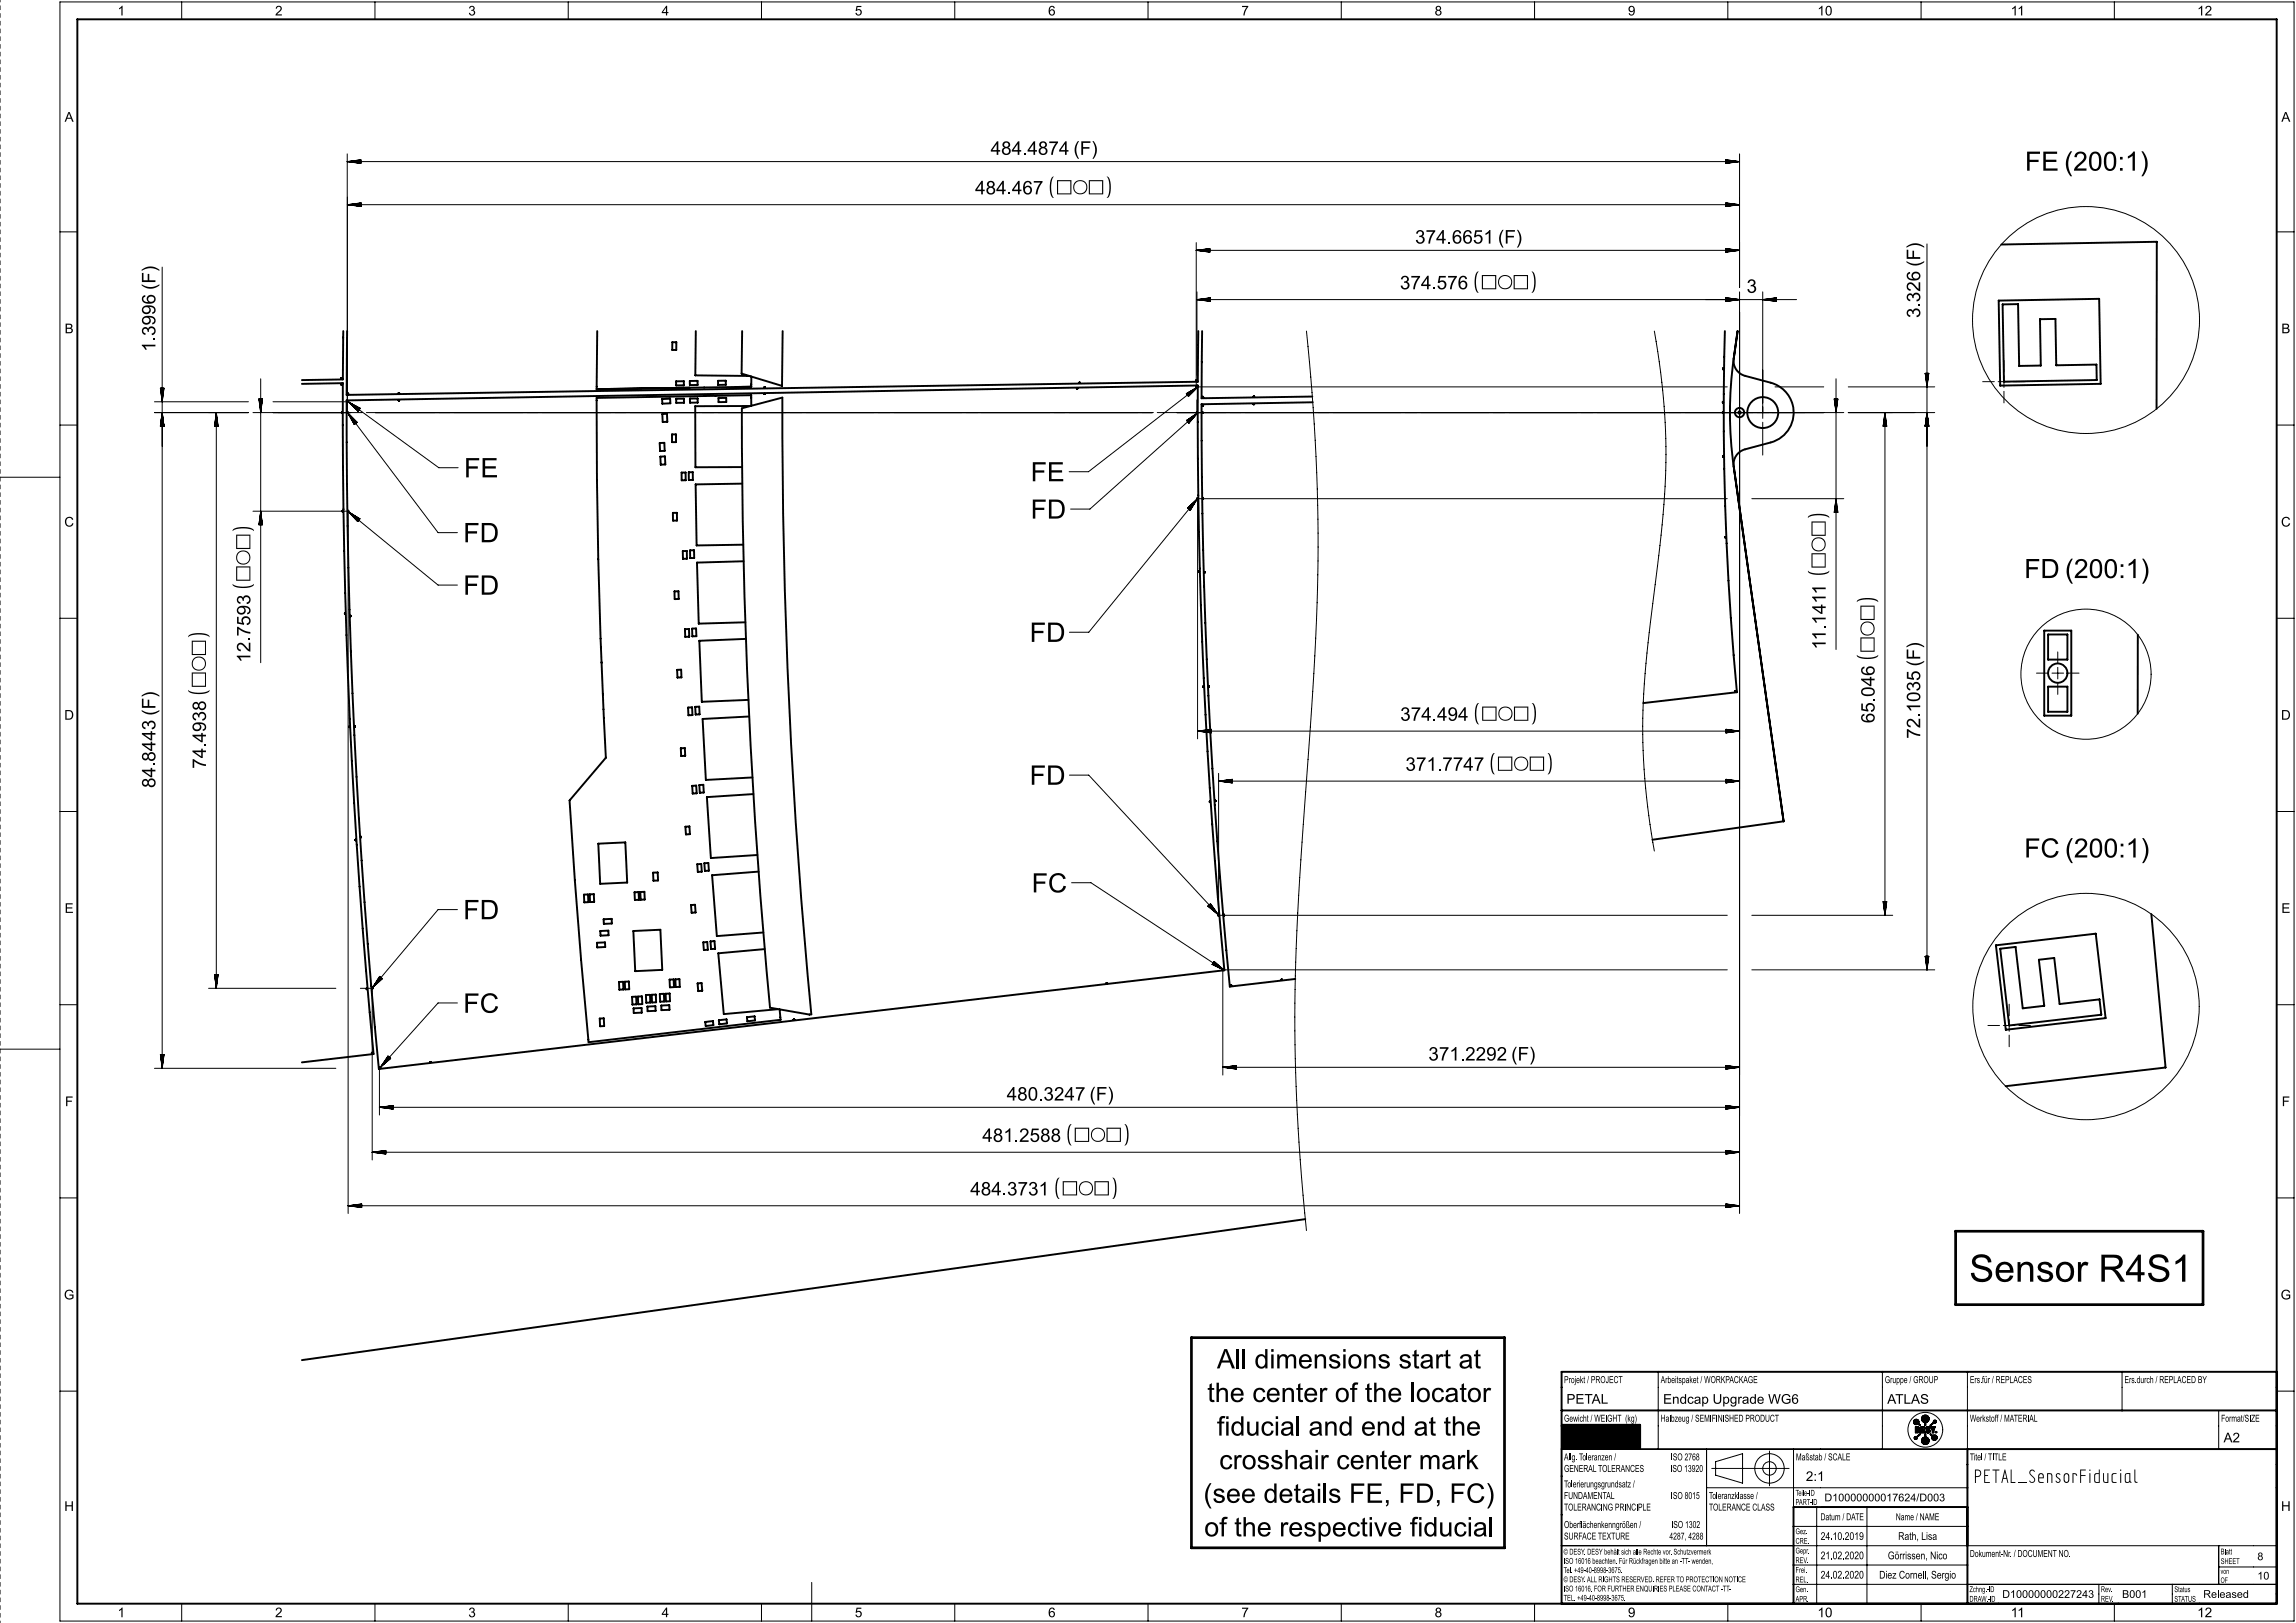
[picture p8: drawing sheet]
<svg xmlns="http://www.w3.org/2000/svg" width="594mm" height="420mm" viewBox="0 0 594 420" stroke-linecap="round" stroke-linejoin="round" font-family="sans-serif">
<defs><g id="words">
<text font-size="9.8" x="509.5" y="331.7">Sensor R4S1</text>
<g font-size="7">
<text x="120" y="123.5">FE</text>
<text x="119.8" y="140.3">FD</text>
<text x="119.8" y="153.9">FD</text>
<text x="266.4" y="166.1">FD</text>
<text x="266.4" y="203.1">FD</text>
<text x="119.8" y="237.9">FD</text>
<text x="119.8" y="262.1">FC</text>
<text x="314.8" y="354.1">All dimensions start at</text>
<text x="312.3" y="362.8">the center of the locator</text>
<text x="314.8" y="371.5">fiducial and end at the</text>
<text x="315.4" y="380.2">crosshair center mark</text>
<text x="311.4" y="388.9">(see details FE, FD, FC)</text>
<text x="311.5" y="397.6">of the respective fiducial</text>
</g>
<g font-size="6.9">
<text x="523.9" y="44.2">FE (200:1)</text>
<text x="266.6" y="124.5">FE</text>
<text x="266.6" y="134.2">FD</text>
<text x="523.7" y="149.6">FD (200:1)</text>
<text x="523.7" y="221.9">FC (200:1)</text>
<text x="266.9" y="230.9">FC</text>
</g>
<g font-size="4.9">
<text x="256.3" y="40.1">484.4874 (F)</text>
<text x="252.3" y="50.3">484.467</text>
<text x="366.1" y="63">374.6651 (F)</text>
<text x="362.2" y="74.9">374.576</text>
<text x="451.9" y="75.8">3</text>
<text x="496.8" y="82.3" transform="rotate(-90 496.8 82.3)">3.326 (F)</text>
<text x="40.2" y="91" transform="rotate(-90 40.2 91)">1.3996 (F)</text>
<text x="64.8" y="171.5" transform="rotate(-90 64.8 171.5)">12.7593</text>
<text x="472.3" y="168.1" transform="rotate(-90 472.3 168.1)">11.1411</text>
<text x="362.2" y="186.5">374.494</text>
<text x="485" y="187.2" transform="rotate(-90 485 187.2)">65.046</text>
<text x="496.8" y="191.2" transform="rotate(-90 496.8 191.2)">72.1035 (F)</text>
<text x="40.2" y="203.9" transform="rotate(-90 40.2 203.9)">84.8443 (F)</text>
<text x="53.3" y="198.9" transform="rotate(-90 53.3 198.9)">74.4938</text>
<text x="363.6" y="199.5">371.7747</text>
<text x="369.5" y="274.4">371.2292 (F)</text>
<text x="260.4" y="284.8">480.3247 (F)</text>
<text x="254.1" y="295.5">481.2588</text>
<text x="251" y="309.4">484.3731</text>
</g>
<text font-size="4.5" x="510.8" y="383.7">PETAL_SensorFiducial</text>
<g font-size="3.5">
<text x="30.4" y="4">1</text>
<text x="71.2" y="4">2</text>
<text x="121.2" y="4">3</text>
<text x="171.2" y="4">4</text>
<text x="221.2" y="4">5</text>
<text x="271.2" y="4">6</text>
<text x="321.2" y="4">7</text>
<text x="371.2" y="4">8</text>
<text x="421.2" y="4">9</text>
<text x="470.2" y="4">10</text>
<text x="520.2" y="4">11</text>
<text x="568.4" y="4">12</text>
<text x="16.7" y="31.5">A</text>
<text x="590.2" y="31.5">A</text>
<text x="16.7" y="86.2">B</text>
<text x="590.2" y="86.2">B</text>
<text x="16.6" y="136.3">C</text>
<text x="590.1" y="136.3">C</text>
<text x="16.6" y="186.2">D</text>
<text x="590.1" y="186.2">D</text>
<text x="16.7" y="236.2">E</text>
<text x="590.2" y="236.2">E</text>
<text x="16.8" y="286.2">F</text>
<text x="590.3" y="286.2">F</text>
<text x="16.5" y="336.3">G</text>
<text x="590" y="336.3">G</text>
<text x="405.2" y="363.2">PETAL</text>
<text x="430.3" y="363.3">Endcap Upgrade WG6</text>
<text x="488.3" y="363.3">ATLAS</text>
<text x="575.3" y="373.3">A2</text>
<text x="467.2" y="383.3">2:1</text>
<text x="16.6" y="391">H</text>
<text x="590.1" y="391">H</text>
<text x="30.4" y="418.5">1</text>
<text x="71.2" y="418.5">2</text>
<text x="121.2" y="418.5">3</text>
<text x="171.2" y="418.5">4</text>
<text x="221.2" y="418.5">5</text>
<text x="271.2" y="418.5">6</text>
<text x="321.2" y="418.5">7</text>
<text x="371.2" y="418.5">8</text>
<text x="421.2" y="418.5">9</text>
<text x="470.2" y="418.5">10</text>
<text x="520.2" y="418.5">11</text>
<text x="568.4" y="418.5">12</text>
</g>
<g font-size="2.8">
<text x="472" y="388.5">D10000000017624/D003</text>
<text x="471" y="398.5">24.10.2019</text>
<text x="491.1" y="398.5">Rath, Lisa</text>
<text x="471" y="403.5">21.02.2020</text>
<text x="488.4" y="403.5">Görrissen, Nico</text>
<text x="584" y="403.8">8</text>
<text x="471" y="408.5">24.02.2020</text>
<text x="486.2" y="408.5">Diez Cornell, Sergio</text>
<text x="518" y="413.5">D10000000227243</text>
<text x="549" y="413.5">B001</text>
<text x="570" y="413.5">Released</text>
<text x="584" y="408.8">10</text>
</g>
<g font-size="2.5">
<text x="404.6" y="357.9">Projekt / PROJECT</text>
<text x="429.6" y="357.9">Arbeitspaket / WORKPACKAGE</text>
<text x="487.6" y="357.9">Gruppe / GROUP</text>
<text x="509.6" y="357.9">Ers.für / REPLACES</text>
<text x="549.6" y="357.9">Ers.durch / REPLACED BY</text>
<text x="404.6" y="367.9">Gewicht / WEIGHT (kg)</text>
<text x="429.6" y="367.9">Halbzeug / SEMIFINISHED PRODUCT</text>
<text x="509.6" y="367.9">Werkstoff / MATERIAL</text>
<text x="574.6" y="367.9">Format/SIZE</text>
<text x="404.6" y="377.9">Allg. Toleranzen /</text>
<text x="432.3" y="377.9">ISO 2768</text>
<text x="464.6" y="377.9">Maßstab / SCALE</text>
<text x="509.6" y="377.9">Titel / TITLE</text>
<text x="404.6" y="380.9">GENERAL TOLERANCES</text>
<text x="432.2" y="380.9">ISO 13920</text>
<text x="404.6" y="384.9">Tolerierungsgrundsatz /</text>
<text x="404.6" y="387.9">FUNDAMENTAL</text>
<text x="432.3" y="387.9">ISO 8015</text>
<text x="442.1" y="387.9">Toleranzklasse /</text>
<text x="404.6" y="390.9">TOLERANCING PRINCIPLE</text>
<text x="404.6" y="395.4">Oberflächenkenngrößen /</text>
<text x="432.4" y="395.4">ISO 1302</text>
<text x="442.1" y="390.9">TOLERANCE CLASS</text>
<text x="471" y="393.4">Datum / DATE</text>
<text x="490.5" y="393.4">Name / NAME</text>
<text x="404.6" y="398.4">SURFACE TEXTURE</text>
<text x="431.9" y="398.4">4287, 4288</text>
<text x="509.6" y="402.9">Dokument-Nr. / DOCUMENT NO.</text>
</g>
<g font-size="2.1">
<text x="464.5" y="387.1">Teile-ID</text>
<text x="464.5" y="389.4">PART-ID</text>
<text x="464.5" y="397">Gez.</text>
<text x="464.5" y="399.5">CRE.</text>
<text x="404.5" y="402.3">© DESY. DESY behält sich alle Rechte vor. Schutzvermerk</text>
<text x="404.5" y="404.7">ISO 16016 beachten. Für Rückfragen bitte an -TT- wenden,</text>
<text x="404.5" y="407.1">Tel. +49-40-8998-3675.</text>
<text x="464.5" y="402">Gepr.</text>
<text x="464.5" y="404.5">REV.</text>
<text x="464.5" y="407">Frei.</text>
<text x="574.5" y="402.3">Blatt</text>
<text x="574.5" y="404.7">SHEET</text>
<text x="404.5" y="409.5">© DESY. ALL RIGHTS RESERVED. REFER TO PROTECTION NOTICE</text>
<text x="404.5" y="411.8">ISO 16016. FOR FURTHER ENQUIRIES PLEASE CONTACT -TT-</text>
<text x="464.5" y="409.5">REL.</text>
<text x="464.5" y="412">Gen.</text>
<text x="509.5" y="412">Zchng.-ID</text>
<text x="543.5" y="412">Rev.</text>
<text x="562.5" y="412">Status</text>
<text x="404.5" y="414.2">TEL. +49-40-8998-3675.</text>
<text x="464.5" y="414.5">APR.</text>
<text x="509.5" y="414.5">DRAW.-ID</text>
<text x="543.5" y="414.5">REV.</text>
<text x="562.5" y="414.5">STATUS</text>
</g>
<g font-size="2">
<text x="574.5" y="407.3">von</text>
<text x="574.5" y="409.6">OF</text>
</g>
</g></defs>
<g fill="none" stroke="#000" stroke-width=".26">
<path d="M0 0v.5M0 1.5v1M0 3.5v1M0 5.5v1M0 7.5v1M0 9.5v1M0 11.5v1M0 13.5v1M0 15.5v1M0 17.5v1M0 19.5v1M15.5 .5h578v419h-578z"/>
<path d="M47 .5v4.5M97 .5v4.5M147 .5v4.5M197 .5v4.5M247 .5v4.5M297 .5v4.5M347 .5v4.5M397 .5v4.5M447 .5v4.5M497 .5v4.5M547 .5v4.5M0 21.5v1"/>
<path d="M0 23.5v1M0 25.5v1M0 27.5v1M0 29.5v1M0 31.5v1M0 33.5v1M0 35.5v1M0 37.5v1M0 39.5v1M89.8 39.8v64.2h-19.2M450 39.8v34.6M0 41.5v1"/>
<path d="M0 43.5v1M0 45.5v1M0 47.5v1M0 49.5v1M0 51.5v1M0 53.5v1M0 55.5v1M0 57.5v1M0 59.5v1M89.8 41.8h360.2M89.8 41.8l3.5 .5M89.8 41.8l3.5-.4v.9"/>
<path d="M89.9 51v55.8M89.9 53h360.1M89.9 53l3.5 .4M90.2 41.8h3.1M90.3 52.9h3.1M90.3 53h3.1M90.6 41.7h2.7M90.6 41.9h2.7M90.6 52.9h2.8M90.6 53.1h2.8M91 41.7h2.3M91 42h2.3"/>
<path d="M91.4 41.6h1.9M91.4 42h1.9M91.4 52.8h2M91.4 53.2h2M91.8 52.7h1.6M91.8 53.2h1.6M92.2 41.5h1.1M92.2 42.1h1.1M92.2 52.7h1.2M92.2 53.3h1.2M92.5 41.5h.8M92.5 42.2h.8"/>
<path d="M92.9 41.4h.4M92.9 42.2h.4M93 52.6h.4M93 53.4h.4M93.3 42.3h.1M93.4 52.5h.1M93.4 53.4h.1M93.4 52.5v.9M93.4 52.5l-3.5 .5M446.5 52.5v.9M446.5 52.5l3.5 .5M446.5 52.5h.1"/>
<path d="M446.5 52.6h.5M446.5 52.6l1.2 .1M446.5 52.7h1.6M446.5 52.8h2M446.5 52.8l2.8 .1M446.5 52.9h3.2M446.5 53.4h.1M446.5 53.4h.5M446.5 53.2h1.6M446.5 53.2h2M446.5 53h3.2M446.5 41.4h.5"/>
<path d="M446.5 41.5h.8M446.5 41.5h1.2M446.5 41.6h2M446.5 41.7h2.4M446.5 41.7h2.8M446.5 41.8h3.2M446.5 42.3h.1M446.5 42.2h.5M446.5 42.2h.8M446.5 42.1h1.2M446.5 42h2.4M446.5 41.9h2.8"/>
<path d="M447.7 53.3h-1.2M448.5 42l-2 .1M449.3 53.1h-2.8M450 41.8l-3.5-.4v.9M450 53l-3.5 .4M450 41.8l-3.5 .5M0 61.5v1M0 63.5v1M0 65.5v1M0 67.5v1M0 69.5v1M0 71.5v1"/>
<path d="M0 73.5v1M0 75.5v1M0 77.5v1M0 79.5v1M15.5 60h4.5M42 69.1v207.4M309.5 62.8v37.3h137.4M309.5 64.8h140.5M309.5 64.8l3.5 .4M309.7 75.5v21.6M309.7 77.5h155.1M309.7 77.5l3.5 .5"/>
<path d="M309.9 64.7h3.1M310 77.5h3.2M310.3 64.7h2.7M310.3 64.9h2.7M310.4 77.4h2.8M310.4 77.6h2.8M310.6 64.6h2.4M310.6 64.9h2.4M310.8 77.4h2.4M310.8 77.7h2.4M311 65h2M311.2 77.7h2"/>
<path d="M311.4 64.5h1.6M311.4 65h1.6M311.6 77.3h1.6M311.6 77.8h1.6M311.8 64.5h1.2M312 77.2h1.2M312.2 64.4h.8M312.2 65.1h.8M312.4 77.2h.8M312.4 77.9h.8M312.6 64.4h.4M312.6 65.2h.4"/>
<path d="M312.7 77.1h.5M312.7 77.9h.5M313 65.2h.1M313 64.3v.9M313 64.3l-3.5 .5M313.1 78h.1M313.2 77.1v.9M313.2 77.1l-3.5 .4M446.5 77.1l3.5 .4-3.5 .5M446.5 64.3v.9M446.5 77.1v.9M446.5 77.1h.5"/>
<path d="M446.5 77.2h.8M446.5 77.2h1.2M446.5 77.3h1.6M446.5 77.3l2.4 .1M446.5 77.4h2.8M446.5 77.5h3.2M446.5 78h.1M446.5 77.9h.5M446.5 77.9h.8M446.5 77.7h2M446.5 77.7h2.4M446.5 77.6h2.8"/>
<path d="M446.5 64.3l3.5 .5M446.5 64.3l.5 .1M446.5 64.4h.8M446.5 64.5h1.2M446.5 64.5h1.6M446.5 64.6h2.4M446.5 64.7h2.8M446.5 64.7h3.2M446.5 65.2h.1M446.5 65.2h.5M446.5 65.1h.8M446.5 65h2"/>
<path d="M446.5 64.9h2.4M446.5 64.9h2.8M448.1 77.8h-1.6M448.1 65l-1.6 .1M450 75.5v238.5M450 64.8l-3.5 .4M456 75.5v32.8M456.4 77.5h3.1M456.8 77.4h2.7M456.8 77.6h2.7M457.2 77.4h2.3M457.2 77.7h2.3"/>
<path d="M457.6 77.7h1.9M458 77.3h1.5M458 77.8h1.5M458.4 77.2h1.1M458.7 77.2h.8M458.7 77.9h.8M459.1 77.1h.4M459.1 77.9h.4M459.5 78h.1M459.5 77.1l-3.5 .4 3.5 .5M459.5 77.1v.9M498.5 63.1v187.9"/>
<path d="M589 60h4.5M0 81.5v1M0 83.5v1M0 85.5v1M0 87.5v1M0 89.5v1M0 91.5v1M0 93.5v1M0 95.5v1M0 97.5v1M0 99.5v1M67.4 98v73.5"/>
<path d="M338 85.7a519.3 519.3 0 0 1 1.3 97.8l-2.1 29.8a564.8 564.8 0 0 0-1.7 71.5 577.7 577.7 0 0 0 2.5 33.6M428 85.7a175.8 175.8 0 0 1 1.1 58.1l-2.1 17.2a177.8 177.8 0 0 0-.4 50.1l1.4 9.1M475 98v70.1M498.1 96.6l.4 3.5 .5-3.5M498.1 96.6h.9M498.1 96.6h.1M498.1 96.6l.1 .8M498.2 96.6v1.2M498.3 96.6v1.6M498.3 96.6v2M498.4 96.6v2.7M498.5 96.6v3.1"/>
<path d="M498.6 96.6v3.1M498.7 96.6l-.1 2.7M498.7 96.6v2M498.8 96.6v1.6M498.9 96.6l-.1 1.2M498.9 96.6v.4M499 96.6h.1M512.9 98.8h3M516.9 98.8h3M518.4 93.3v3M518.4 97.3v3M520.9 98.8h3"/>
<path d="M0 101.5v1M0 103.5v1M0 105.5v1M0 107.5v1M0 109.5v1M0 111.5v1M0 113.5v1M0 115.5v1M0 117.5v1M0 119.5v1M15.5 110h4.5M40 106.8h24.3"/>
<path d="M40 104h24.3M41.5 110.3h.9M41.5 110.3l.5-3.5 .4 3.5M41.5 100.5l.5 3.5 .4-3.5M41.5 100.5h.9M41.5 100.5l.1 .4M41.6 109.9v.4M41.6 100.5v.8M41.6 109.5v.8M41.7 100.5v1.2M41.7 109.1v1.2M41.7 100.5v1.5"/>
<path d="M41.7 108.7v1.6M41.8 100.5v2.3M41.8 107.9v2.4M41.9 100.5v2.7M41.9 107.5v2.8M41.9 100.5v3.1M41.9 107.2v3.1M42 107.2v3.1M42.1 100.5l-.1 3.1M42.1 100.5v2.3M42.1 107.9v2.4M42.2 100.5v1.9"/>
<path d="M42.2 108.3v2M42.2 108.7v1.6M42.3 100.5l-.1 1.5M42.3 100.5v.8M42.3 109.5v.8M42.4 100.5v.4M42.4 109.9v.4M42.4 100.5h.1M42.4 110.2v.1M55.5 110.3h.9M55.5 110.2v.1M55.6 109.9v.4"/>
<path d="M55.6 109.5v.8M55.7 108.7v1.6M55.8 108.3v2M55.8 107.9v2.4M55.9 107.2v3.1M56 106.8v149M56 106.8l-.5 3.5M56 106.8l.4 3.5M56 107.2v3.1M56.1 107.5v2.8M56.1 107.9v2.4M56.2 108.7v1.6"/>
<path d="M56.3 109.1v1.2M56.3 109.5v.8M56.4 109.9v.4M65.4 106.8h28.4M67 103.3l.4 3.5 .5-3.5M67 103.3h.9M67 103.3h.1M67 103.3l.1 .8M67.1 103.3v1.2M67.2 103.3v1.5M67.2 103.3l.1 2.3M67.3 103.3v2.7"/>
<path d="M67.4 103.3v3.1M67.5 103.3v3.1M67.6 103.3v2.3M67.6 103.3v1.9M67.7 103.3v1.5M67.8 103.3v1.2M67.9 103.3v.4M67.9 103.3h.1M89.9 106.8l23.4 31h5M89.9 106.8l1.8 3M89.9 106.8l2.5 2.5M89.9 106.8l2.1 2.8"/>
<path d="M90.1 104l23.4 17h5M90.1 104l2.5 2.4M90.1 104l3.1 1.7M90.3 107.4l1.6 2.3-1.4-1.9M90.4 104.2l2.5 1.8M90.5 107.3l1.6 2.2M90.7 104.5l2.2 1.6M90.7 108.1l1.1 1.6M90.7 107.6l1.4 1.9M90.8 104.3l2.2 1.6-1.9-1.4M90.9 104.8l1.9 1.4M91 107.9l1.2 1.5"/>
<path d="M91.1 108.8l.7 .9M91.2 105l1.6 1.2M91.3 109.1l.4 .7M91.4 109.5l.3 .3M91.5 104.7l1.6 1.1-1-.7M91.5 105.3l1.2 1M91.6 108.4l.7 1-.5-.7M91.6 109.8h.1M92.1 105.9l.6 .4M92.1 109l.2 .3M92.3 106.1l.4 .3M92.4 109.3h.1"/>
<path d="M92.4 109.3l-.7 .5M92.5 105.3l.6 .4M92.6 106.4h.1M92.8 105.5l.4 .2M93.2 105.6v.1M93.2 105.7l-.6 .7M94.8 106.8h203.6M299.4 106.8h177.6M306.9 101.9l.6 .7M306.9 101.8v.1M307 108.8l.6 .7M307.3 108.6l-.3 .2"/>
<path d="M307.5 102.6h.1M307.6 101.4l-.6 .5M307.6 109.5h.1M307.6 108.3l-.5 .6M307.9 109.2l-.3 .2M308 102l-.6 .5M308.1 108.9l-.6 .5M308.3 101.1l-1.3 .9 .9-.7M308.3 107.9l-1.2 1 .9-.8M308.3 101.7l-.9 .8M308.6 101.5l-1.2 .9M308.6 100.9l-1.5 1.2"/>
<path d="M308.6 108.3l-1.1 1.1M308.9 101.2l-1.6 1.2M308.9 108l-1.5 1.3M308.9 107.5l-1.7 1.5M309 100.7l-1.9 1.4M309.1 107.7l-1.7 1.5M309.3 107.2l-2.1 1.9M309.3 100.5l-2.2 1.6M309.6 107l-2.3 2.1M309.6 100.3l-2.4 1.9M309.6 107.1l-2.2 2.1M309.7 103.5v3.3"/>
<path d="M309.7 100.3l-2.4 2 1.8-1.4M309.9 106.8l-27.9 24.9h-5M309.9 106.8l-2.9 2M309.9 106.8l-2.3 2.7M310 100.1l-28.4 22h-5M310 100.1l-3.1 1.8M310 100.1l-2.5 2.5M456 109.3v8.5M459.2 100.1h12.6M474.5 103.3h1M474.5 103.3l.5 3.5 .5-3.5M474.5 103.3h.1"/>
<path d="M474.6 103.3v.4M474.6 103.3l.1 1.2M474.7 103.3v1.5M474.8 103.3v1.9M474.8 103.3v2.3M474.9 103.3v3.1M475.1 103.3v3.1M475.2 103.3l-.1 2.7M475.2 103.3v1.9M475.3 103.3v1.5M475.3 103.3v1.2M475.4 103.3v.8"/>
<path d="M475.5 103.3h.1M478.2 106.8h22.3M478.2 100.1h22.3M487.2 110.3h.9M487.2 110.2v.1M487.3 109.5v.8M487.4 109.1v1.2M487.4 108.7v1.6M487.5 107.9v2.4M487.6 107.5v2.8M487.6 107.2v3.1M487.7 106.8v130.1"/>
<path d="M487.7 106.8l-.5 3.5M487.7 106.8l.4 3.5M487.7 107.2v3.1M487.8 107.9v2.4M487.9 108.3v2M487.9 108.7v1.6M488 109.5v.8M488.1 109.9v.4M488.1 110.2v.1M498.1 110.3h.9M498.1 110.3l.4-3.5 .5 3.5M498.1 110.2v.1"/>
<path d="M498.2 109.5v.8M498.2 109.1v1.2M498.3 108.7v1.6M498.3 108.3v2M498.4 107.5v2.8M498.5 107.2v3.1M498.6 107.2v3.1M498.6 107.5v2.8M498.7 108.3v2M498.8 108.7v1.6M498.8 109.1v1.2M498.9 109.9v.4"/>
<path d="M499 110.2v.1M518.4 101.3v3M589 110h4.5M0 121.5v1M0 125.5v1M0 127.5v1M0 129.5v1M0 131.5v1M0 133.5v1M0 135.5v1M0 137.5v1M0 139.5v1"/>
<path d="M15.5 123.5h-15.5v1M65.4 132.3h24.7v181.7M67 135.8l.4-3.5 .5 3.5M67 135.8h.9M67 135.8h.1M67.1 135v.8M67.1 134.6v1.2M67.2 134.2v1.6M67.3 133.4v2.4M67.3 133.1v2.7M67.4 132.7v3.1M67.5 132.7v3.1"/>
<path d="M67.6 133.4v2.4M67.6 133.8v2M67.7 134.2v1.6M67.8 134.6v1.2M67.9 135.4v.4M67.9 135.8h.1M90.1 132.4l23.2 19h5M90.1 132.4l2.4 2.6M90.1 132.4l3 1.9M90.1 132.4l2.7 2.2M90.6 133l2.1 1.7M90.8 132.8l2.1 1.7"/>
<path d="M90.9 133.2l1.8 1.5M91.1 133l1.8 1.5M91.4 133.2l1.5 1.3M91.4 133.8l1.3 1M91.7 134.1l.9 .8M91.8 133.4l1.2 1M92 134.4l.6 .5M92.2 134.7l.4 .2M92.4 133.8l.6 .5M92.5 135h.1M92.7 134l.4 .3M93.1 134.2v.1"/>
<path d="M93.1 134.3l-.6 .7M307.2 131.5l.7 .6M307.2 131.5h.1M307.5 131.2l-.2 .3M308 132l-.1 .1M308.1 130.7l-.8 .9M308.4 131.4l-.5 .6M308.7 130.1l-1.3 1.5 1-1.2M308.8 130.7l-1 1.3 .8-1M309.2 130l-1.5 1.9M309.4 129.7l-1.7 2.1M309.5 129.3l-2 2.4 1.4-1.8"/>
<path d="M309.6 129.4l-2 2.4M309.8 129.1l-28.1 34.5h-5M309.8 129.1l-2.6 2.4M309.8 129.1l-1.9 3M309.8 129.1v62.1M309.8 129.1h137.1M453.2 129.1h23.8M474.5 132.6l.5-3.5 .5 3.5M474.5 132.6h1M474.5 132.5v.1M474.6 132.1v.5M474.7 131.4v1.2"/>
<path d="M474.7 131v1.6M474.8 130.6v2M474.8 130.2v2.4M474.9 129.4v3.2M475.1 129.4v3.2M475.1 129.8v2.8M475.2 130.6v2M475.3 131v1.6M475.3 131.4v1.2M475.4 131.8v.8M475.5 132.5v.1M0 141.5v1"/>
<path d="M0 143.5v1M0 145.5v1M0 147.5v1M0 149.5v1M0 151.5v1M0 153.5v1M0 155.5v1M0 157.5v1M0 159.5v1M15.5 160h4.5M589 160h4.5M0 161.5v1"/>
<path d="M0 163.5v1M0 165.5v1M0 167.5v1M0 169.5v1M0 171.5v1M0 173.5v1M0 175.5v1M0 177.5v1M0 179.5v1M526.9 174.2h3M530.9 174.2h3M532.4 168.7v3"/>
<path d="M532.4 172.7v3M532.4 176.7v3M534.9 174.2h3M0 181.5v1M0 183.5v1M0 185.5v1M0 187.5v1M0 189.5v1M0 191.5v1M0 193.5v1M0 195.5v1M0 197.5v1"/>
<path d="M0 199.5v1M309.8 189.2h140.2M309.8 189.2l3.5 .5M310.2 189.1h3.1M310.2 189.2h3.1M310.6 189.3h2.7M311 189h2.3M311 189.3h2.3M311.4 189h1.9M311.8 188.9h1.5M311.8 189.5h1.5M312.1 189.5h1.2"/>
<path d="M312.5 188.8h.8M312.5 189.6h.8M312.9 188.8h.4M313.3 188.7h.1M313.3 189.7h.1M313.3 188.7v1M313.3 188.7l-3.5 .5M446.5 188.7v1M446.5 188.7l3.5 .5M446.5 188.7h.1M446.5 188.8h.5M446.5 188.8h.8"/>
<path d="M446.5 188.9h1.6M446.5 189h2M446.5 189h2.4M446.5 189.1h3.2M446.5 189.7h.1M446.5 189.5h1.2M446.5 189.5h1.6M446.5 189.3h2.8M446.5 189.2h3.2M447.3 189.6h-.8M448.9 189.3l-2.4 .1M450 189.2l-3.5 .5"/>
<path d="M0 201.5v1M0 203.5v1M0 205.5v1M0 207.5v1M0 209.5v1M0 211.5v1M0 213.5v1M0 215.5v1M0 217.5v1M0 219.5v1M15.5 210h4.5M276.7 200.6h5l33.5 36.2"/>
<path d="M315.3 200.1v36.8h131.6M315.3 202.1h134.7M315.3 202.1l3.5 .5M315.6 202.2h3.2M316 202.2h2.8M316 202h2.8M316.4 202.3h2.4M316.4 202h2.4M316.8 201.9h2M317.2 202.4h1.6M317.2 201.9h1.6M317.6 202.4h1.2"/>
<path d="M318 202.5h.8M318 201.8h.8M318.3 202.5h.5M318.3 201.7h.5M318.7 201.7h.1M318.8 201.7v.9M318.8 201.7l-3.5 .4M446.5 201.7v.9M446.5 202.5h.8M446.5 202.4h1.2M446.5 202.4h1.6M446.5 202.2h2.8"/>
<path d="M446.5 202.2h3.2M446.5 201.7h.1M446.5 201.7h.5M446.5 201.8h.8M446.5 201.8l1.6 .1M446.5 201.9h2M446.5 202h2.4M446.5 202h2.8M446.5 201.7l3.5 .4M447 202.5l-.5 .1M448.9 202.3h-2.4M450 202.1l-3.5 .5"/>
<path d="M589 210h4.5M0 221.5v1M0 223.5v1M0 225.5v1M0 227.5v1M0 229.5v1M0 231.5v1M0 233.5v1M0 235.5v1M0 237.5v1M0 239.5v1M118.3 235.4h-5l-17 20.2"/>
<path d="M277.2 228.4h5l34.6 22.7M312.5 234.5l2.7 2.3M312.5 234.5h.1M312.5 234.5l.3 .3M312.6 234.4l.8 .9M312.7 234.4l1 1.1M312.7 234.3l1.3 1.5M312.8 234.3l1.8 2M312.8 234.2l2.1 2.3M312.9 234.2l2.1 2.2M313.1 233.9l.5 .6M313.2 233.9h.1"/>
<path d="M313.2 233.9l2 2.9M313.2 233.9l-.7 .6M313.9 234.9l-.8-.9 1 1.2M314.3 235.5l-1.3-1.4 1.8 2M453.2 236.9h36.5M487.2 233.4h.9M487.2 233.4l.5 3.5M487.2 233.4h.1M487.2 233.4l.1 .8M487.4 233.4v1.1M487.4 233.4v1.5M487.5 233.4v2.3"/>
<path d="M487.6 233.4v2.7M487.6 233.4v3.1M487.8 233.4l-.1 3.1M487.8 233.4v2.3M487.9 233.4v1.9M488 233.4l-.1 1.5M488 233.4v.8M488.1 233.4v.4M488.1 233.4h.1M488.1 233.4l-.4 3.5M0 241.5v1M0 243.5v1"/>
<path d="M0 245.5v1M0 247.5v1M0 249.5v1M0 251.5v1M0 253.5v1M0 255.5v1M0 257.5v1M0 259.5v1M15.5 260h4.5M54 255.8h32.9M55.5 252.3h.9M55.5 252.3l.5 3.5"/>
<path d="M55.5 252.3h.1M55.6 252.3v.4M55.6 252.3v.8M55.7 252.3v1.5M55.8 252.3v1.9M55.8 252.3v2.3M55.9 252.3v3.1M56 252.3v3.1M56.1 252.3v2.7M56.2 252.3l-.1 2.3M56.2 252.3v1.5M56.3 252.3v1.1"/>
<path d="M56.3 252.3v.8M56.4 252.3v.4M56.4 252.3l-.4 3.5M93.2 255.8h3.1v44.4M97.5 254.6l1.2-1.5-1.5 1.8M97.8 253.3l.5-.6-.7 1M98.2 252.7l.7 .6M98.2 252.7l-1.9 2.9M98.2 252.7h.1M98.3 252.7l-.3 .3M98.4 252.8l-1.2 1.5M98.5 252.9l-1.6 1.8"/>
<path d="M98.5 252.9l-1.8 2.1M98.5 252.9l-2 2.4M98.6 253l-1.7 2.1M98.8 253.2l-1 1.1M98.8 253.2l-.5 .6M98.9 253.2l-.3 .3M98.9 253.3h.1M98.9 253.3l-2.6 2.3M118.3 259.5h-5l-14.9 16.7M313.6 249.6l3.2 1.5M313.6 249.6h.1M313.6 249.5l.4 .3"/>
<path d="M313.7 249.4l1.7 1M313.8 249.3l1.9 1.3M313.8 249.3l2.3 1.5M313.8 249.2l2.6 1.7M313.9 249.1l2.3 1.5M313.9 249.1l2 1.2M314 249l1.6 1.1M314 248.9l1.3 .9M314.1 248.8h.1M314.1 248.8l2.7 2.3M314.1 248.8l-.5 .8M314.3 249.9l-.6-.4 1 .6"/>
<path d="M314.4 249.1l-.3-.2 .6 .4M446.9 251h-130.5v27.2M453.2 251h47.3M498.1 247.5h.9M498.1 247.5l.4 3.5M498.1 247.5h.1M498.1 247.5l.1 .8M498.2 247.5v1.2M498.3 247.5v1.5M498.3 247.5v1.9M498.4 247.5v2.7M498.5 247.5v3.1"/>
<path d="M498.6 247.5v3.1M498.7 247.5l-.1 2.7M498.7 247.5v1.9M498.8 247.5v1.5M498.9 247.5l-.1 1.2M498.9 247.5v.4M499 247.5h.1M499 247.5l-.5 3.5M519.8 259.9v3M589 260h4.5M0 261.5v1M0 263.5v1"/>
<path d="M0 265.5v1M0 267.5v1M0 269.5v1M0 273.5v1M0 275.5v1M0 277.5v1M0 279.5v1M15.5 271.5h-15.5v1M40 276.5h46.9M41.5 273h.9M41.5 273l.5 3.5M41.5 273l.1 .4"/>
<path d="M41.6 273v.8M41.7 273v1.1M41.7 273v1.5M41.8 273v2.3M41.9 273v2.7M41.9 273v3.1M42.1 273l-.1 3.1M42.1 273v2.3M42.2 273v1.9M42.3 273l-.1 1.5M42.3 273v.8M42.4 273v.4"/>
<path d="M42.4 273h.1M42.4 273l-.4 3.5M98.2 276.5v12.1M99.9 275l1-1.2-1.3 1.4M100.4 273.3l.7 .6M100.4 273.3l-2 2.9M100.4 273.3h.1M100.5 273.4l-.6 .6M100.5 273.4l-.8 .9M100.5 273.4l-1 1.2M100.6 273.5l-1.3 1.4M100.6 273.5l-1.8 2.1"/>
<path d="M100.7 273.6l-2.1 2.3M100.8 273.7l-2.1 2.3M100.8 273.7l-1.5 1.8M101 273.9l-.8 .8M101.1 273.9l-.4 .3M101.1 273.9l-2.7 2.3M316.4 276.2h133.6M316.7 276.2h3.2M317.1 276.1h2.8M317.1 276.3h2.8M317.5 276h2.4M317.5 276.4h2.4"/>
<path d="M317.9 276h2M317.9 276.4h2M318.3 275.9h1.6M318.7 276.5h1.2M319.1 275.8h.8M319.1 276.6h.8M319.4 275.8h.5M319.4 276.6h.5M319.8 275.7h.1M319.9 275.7v1l-3.5-.5M319.9 275.7l-3.5 .5M446.5 275.7v1l3.5-.5"/>
<path d="M446.5 275.7l3.5 .5M446.5 275.7h.1M446.5 275.8h.5M446.5 275.8h.8M446.5 275.9h1.6M446.5 276h2M446.5 276h2.4M446.5 276.1h2.8M446.5 276.6h.8M446.5 276.5h1.2M446.5 276.4h2.4M446.5 276.3h2.8"/>
<path d="M446.5 276.2h3.2M447 276.6l-.5 .1M448.5 276.4l-2 .1M514.3 265.4h3M518.3 265.4h3M519.8 263.9v3M519.8 267.9v3M522.3 265.4h3M0 281.5v1M0 283.5v1M0 285.5v1M0 287.5v1"/>
<path d="M0 289.5v1M0 291.5v1M0 293.5v1M0 295.5v1M0 297.5v1M0 299.5v1M96.3 298.2h353.7M96.3 298.2l3.5 .4M96.7 298.1h3.1M96.7 298.2h3.1M97.1 298.3h2.7M97.5 298h2.3"/>
<path d="M97.5 298.3h2.3M97.8 298h2M98.2 286.6h351.8M98.2 286.6l3.5 .4M98.2 297.9h1.6M98.2 298.4h1.6M98.5 286.6h3.2M98.6 297.9h1.2M98.6 298.5h1.2M98.9 286.5h2.8M98.9 286.7h2.8M99 298.5h.8"/>
<path d="M99.3 286.4h2.4M99.3 286.7h2.4M99.4 297.8h.4M99.7 286.3h2M99.7 286.8h2M99.8 297.7h.1M99.8 298.6h.1M99.8 297.7v.9M99.8 297.7l-3.5 .5M100.5 286.2h1.2M100.5 286.9h1.2M100.9 286.2h.8"/>
<path d="M100.9 286.9h.8M101.2 286.1h.5M101.2 287h.5M101.6 286.1h.1M101.6 287h.1M101.7 286.1v.9M101.7 286.1l-3.5 .5M446.5 286.1v.9M446.5 297.7v.9M446.5 297.7l3.5 .5M446.5 297.7h.1M446.5 297.8h.5"/>
<path d="M446.5 297.8l1.2 .1M446.5 297.9h1.6M446.5 298h2M446.5 298h2.4M446.5 298.1h3.2M446.5 298.6h.1M446.5 298.5h1.2M446.5 298.4h1.6M446.5 298.3h2.8M446.5 298.2h3.2M446.5 286.1l3.5 .5M446.5 286.1h.1"/>
<path d="M446.5 286.1h.5M446.5 286.2h.8M446.5 286.2h1.2M446.5 286.3h2M446.5 286.4h2.4M446.5 286.5h2.8M446.5 287h.1M446.5 287h.5M446.5 286.9h.8M446.5 286.9h1.2M446.5 286.7h2.4M446.5 286.7h2.8"/>
<path d="M446.5 286.6h3.2M447.3 298.5l-.8 .1M448.5 286.8h-2M448.9 298.3l-2.4 .1M450 298.2l-3.5 .4M450 286.6l-3.5 .4M0 301.5v1M0 303.5v1M0 305.5v1M0 307.5v1M0 309.5v1M0 311.5v1"/>
<path d="M0 313.5v1M0 315.5v1M0 317.5v1M0 319.5v1M15.5 310h4.5M90.1 312h359.9M90.1 312l3.5 .5M90.5 312.1h3.1M90.8 311.9h2.8M90.8 312.1h2.8M91.2 311.9h2.4M91.2 312.2h2.4"/>
<path d="M91.6 311.8h2M92 311.8h1.6M92 312.3h1.6M92.4 312.3h1.2M92.8 311.7h.8M92.8 312.4h.8M93.2 311.6h.4M93.2 312.4h.4M93.5 311.6h.1M93.6 311.6v.9M93.6 311.6l-3.5 .4M446.5 311.6v.9"/>
<path d="M446.5 311.6l3.5 .4M446.5 311.6h.1M446.5 311.6h.5M446.5 311.7h.8M446.5 311.7l1.6 .1M446.5 311.8h2M446.5 311.9h2.4M446.5 311.9h2.8M446.5 312.4h.8M446.5 312.3h1.2M446.5 312.3h1.6M446.5 312.1h2.8"/>
<path d="M446.5 312.1h3.2M447 312.4l-.5 .1M448.9 312.2h-2.4M450 312l-3.5 .5M589 310h4.5M0 321.5v1M0 323.5v1M0 325.5v1M0 327.5v1M0 329.5v1M0 331.5v1M0 333.5v1"/>
<path d="M0 335.5v1M0 337.5v1M0 339.5v1M0 341.5v1M0 343.5v1M0 345.5v1M0 347.5v1M0 349.5v1M0 351.5v1M0 353.5v1M0 355.5v1M0 357.5v1"/>
<path d="M0 359.5v1M15.5 360h4.5M429 355v20M487 355v20M509 355v35h-38M549 355v10M589 360h4.5M0 361.5v1M0 363.5v1M0 365.5v1M0 367.5v1M0 369.5v1"/>
<path d="M0 371.5v1M0 373.5v1M0 375.5v1M0 377.5v1M0 379.5v1M404 375h185M404 365h83M404.3 374.7h20M404.3 374.6h20M404.3 374.5h20M404.3 374.4h20M404.3 374.3h20"/>
<path d="M404.3 374.2h20M404.3 374.1h20M404.3 374h20M404.3 373.9h20M404.3 373.8h20M404.3 373.7h20M404.3 373.6h20M404.3 373.5h20M404.3 373.4h20M404.3 373.3h20M404.3 373.2h20M404.3 373.1h20"/>
<path d="M404.3 373h20M404.3 372.9h20M404.3 372.8h20M404.3 372.7h20M404.3 372.6h20M404.3 372.5h20M404.3 372.4h20M404.3 372.3h20M404.3 372.2h20M404.3 372.1h20M404.3 372h20M404.3 371.9h20"/>
<path d="M404.3 371.8h20M404.3 371.7h20M404.3 371.6h20M404.3 371.5h20M404.3 371.4h20M404.3 371.3h20M404.3 371.2h20M404.3 371.1h20M404.3 371h20M404.3 370.9h20M404.3 370.8h20M404.3 370.7h20"/>
<path d="M404.3 370.6h20M404.3 370.5h20M404.3 370.4h20M404.3 370.3h20M404.3 370.2h20M404.3 370.1h20M404.3 370h20M404.3 369.9h20M404.3 369.8h20M404.3 369.7h20M404.3 369.6h20M404.3 369.5h20"/>
<path d="M404.3 369.4h20M404.3 369.3h20M404.3 369.2h20M404.3 369.1h20M404.3 369h20M404.3 368.9h20M404.3 368.8h20M404.3 368.7h20M441.5 375v25M442.8 380h20.1M443.8 378.3l7-2.1v7.6l-7-2.1zM457.8 375.5v9"/>
<path d="M464 375v40M495 368h1.4M495 367.9h1.4M495 368.1h1.4M495 367.8h1.4M495.1 367.8h1.3M495.1 368.2h1.3M495.1 367.7h1.3M495.1 368.3h1.3M495.1 368.3l1.3 .1M495.1 367.6h1.2M495.2 367.6h1.1"/>
<path d="M495.2 368.4h1.2M495.2 367.5h1.1M495.2 372.1h.8M495.2 372.2h.8M495.2 372h.8M495.2 368.5h1.3M495.2 372.3h.8M495.2 367.5h1M495.3 371.9l.6-.1 .9-.7-.8 .8a.4 .4 0 0 1-.4 .6 .4 .4 0 0 1-.3-.6zM495.3 368.5h1.2M495.3 372.4h.6M495.3 371.8h.8"/>
<path d="M495.4 372.4h.5M495.4 368.6h.7M495.4 367.4h.7M495.4 371.8h.8M495.4 372.5h.4M495.5 367.3h.5M495.5 370.7h.9M495.5 370.6h1M495.5 370.5h.4M495.5 370.4h.4M495.5 370.3h.4M495.5 370.2h.4"/>
<path d="M495.5 370.1h.4M495.5 370h.4M495.5 369.9h.4M495.5 369.8h.4M495.5 369.7h.4M495.5 369.6h.4M495.5 369.4l1 .1M495.5 369.4h1M495.5 369.3h.9M495.6 371.7h.1M495.6 372.5h.1M495.6 368.7h.3"/>
<path d="M495.7 367.3h.1M495.9 369.5v1M495.9 371.7h.3M496.1 371.9h-.8M496.1 369.2l.3 .1M496.1 371.6h.3M496.1 369.5h-.6M496.1 370.5h-.1M496.1 369.5l.1 .1M496.1 369.5h.4M496.2 371.5h.3M496.2 370.5h.3"/>
<path d="M496.2 369.6h.4M496.2 370.4h.4M496.2 369.6v.2M496.2 370.4l-.1 .1M496.2 369.7h.4M496.2 370.3h.4M496.2 370.2h.4M496.2 369.8h.4M496.2 370.2v.2M496.2 370h.4M496.2 369.9h.4M496.2 369.8v.4"/>
<path d="M496.3 368.6h.3M496.3 368.3a.71 .71 0 0 0-.5-1 .71 .71 0 0 0-.7 .9 .71 .71 0 0 0 1.1 .3l.5 .4M496.3 368.3l.5 .5M496.3 371.4h.4M496.3 369.3l-.8-.1v1.6h.8M496.4 369.3l.1 .1M496.4 371.6l-.4 .1M496.4 368.7h.3M496.4 371.3h.3M496.4 368.7h.4M496.5 371.3h.3M496.5 368.8h.4"/>
<path d="M496.5 370.6l-.4 .2M496.5 369.4l.1 .5M496.5 370.5l-1 .1M496.6 370.3l-.4 .1M496.6 371.4l-.4 .1M496.6 370.1l-.1 .5M496.6 370.1h-.4M496.6 369.9v.2M496.6 368.9h.3M496.6 371.1h.3M496.7 368.9h.1M496.7 371.1h.1"/>
<path d="M496.8 368.8l-.1 .1M496.9 371.2h-.4M497 369.5h.9v-.3h-.9v1.6h.9v-.3h-.9M497 370.7h.9M497 370.6h.9M497 370.5h.9M497 370.4h.4M497 370.3h.4M497 370.2h.4M497 369.8h.9v.3l-.9 .1M497 370.1h.9M497 370h.9"/>
<path d="M497 369.9h.9M497 369.8h.4M497 369.7h.4M497 369.6h.4M497 369.4h.9M497 369.3h.9M497.1 372.9h2M497.1 372.8h2M497.1 367.2h2M497.1 367.1h2M497.1 373h2M497.1 367.3h2"/>
<path d="M497.1 372.7h2M497.1 367h2M497.1 367.4h2M497.1 373.1h2M497.1 372.6h2M497.2 367.4h1.8M497.2 366.9h1.8M497.2 373.1h1.8M497.2 372.6h1.8M497.2 373.2h1.8M497.2 366.8h1.8M497.2 367.5h1.8"/>
<path d="M497.2 372.5h1.8M497.2 367.6h1.8M497.2 372.4h1.8M497.2 373.3h1.8M497.2 366.7h1.8M497.3 366.7h1.6M497.3 367.7h1.6M497.3 372.3h1.6M497.3 373.4h1.6M497.3 366.6h1.6M497.3 367.8h1.6M497.3 372.2h1.6"/>
<path d="M497.3 373.5h1.5M497.4 366.5h1.4M497.4 367.8h1.4M497.4 372.2h1.4M497.4 369.5v.3M497.4 370.1v.4M497.4 373.5h1.4M497.4 367.9h1.4M497.4 372.1h1.4M497.4 373.6h1.4M497.5 366.4h1.2M497.5 373.6h1.2"/>
<path d="M497.5 368h1.2M497.6 372h1M497.6 368h1M497.7 372h.8M497.7 373.7h.8M497.7 366.3h.8M497.7 368.1h.8M497.8 371.9h.6M497.8 373.8h.6M497.8 366.2h.6M497.9 368.1h.4M498 371.9a.98 .98 0 0 0-.7 1.5 .98 .98 0 0 0 1.6 0 .98 .98 0 0 0-.7-1.5"/>
<path d="M498 368.8v-.7a.98 .98 0 0 1-.7-1.5 .98 .98 0 0 1 1.6 0 .98 .98 0 0 1-.7 1.5v.7M498 371.2h.2M498 368.8h.2M498 371.8h.2M498 371.7h.2M498 371.6h.2M498 371.5h.2M498 371.4h.2M498 371.3h.2M498 368.7h.2M498 371.2v.7M498 368.6h.2"/>
<path d="M498 368.5h.2M498 368.4h.2M498 368.3h.2M498 368.2h.2M498 368.9h.2M498 371.1h.2M498.1 373.8h.1M498.1 371.1h.1M498.2 371.2v.7M498.3 370.4h.3M498.3 370.4v.1M498.3 370.3h.3"/>
<path d="M498.3 370.5h.3M498.3 370.5h.1M498.3 369.6v.1M498.3 370.5h1M498.3 369.7h.4M498.3 369.6h.4M498.3 369.6h.1M498.3 369.7v.1M498.3 370.5v.1M498.3 369.8h.5M498.3 369.5h.4M498.3 369.5v.1"/>
<path d="M498.3 369.8h.1M498.3 369.8h.6M498.3 369.5h1M498.3 369.4v.1M498.3 369.8l.1 .1M498.3 370.6l.1 .1M498.3 370.6h1M498.3 369.9h.8M498.4 369.4h-.1M498.4 370.7h.1M498.4 370.7h.8M498.4 369.4h.8"/>
<path d="M498.4 369.9v.1M498.4 369.3v.1M498.4 370h.8M498.4 370.7l.4 .1M498.4 369.3h.8M498.4 370h.1M498.5 369.3h-.1M498.5 370h.7M498.5 369.3h.6M498.5 370v.1M498.5 370.8h.6M498.5 370.1l.4 .1"/>
<path d="M498.5 370.1h.8M498.6 370.4h.1M498.6 370.4l.1 .1M498.7 369.6h.1M498.7 370.5v.1M498.7 369.6v.1M498.7 369.5v.1M498.7 369.7h.1M498.7 369.5h.1M498.7 370.6h.1M498.7 369.7l.1 .1M498.7 369.4v.1"/>
<path d="M498.8 369.8h.1M498.8 369.4h-.1M498.8 369.4h.1M498.8 370.2h.5M498.8 370.6h.1M498.9 369.4h.1M498.9 370.2h.4M498.9 369.8l.2 .1M498.9 370.2v.1M498.9 369.4v.1M498.9 370.5l-.1 .1M498.9 370.5h.1"/>
<path d="M498.9 369.5h.1M498.9 370.3h.1M498.9 370.3h.4M498.9 369.5h.4M498.9 369.5v.1M498.9 369.6h.4M499 370.3v.1M499 370.5h.3M499 370.3h.3M499 370.4h.3M499 370.4l-.1 .1M499 370.8h-.2"/>
<path d="M499.1 369.9l.1 .1M499.1 369.2l.1 .1M499.1 369.2l-.6 .1M499.2 370h.1M499.2 370.7l-.2 .1M499.2 369.3h.1M499.2 370l.1 .1M499.2 369.3l.1 .2M499.2 370.7h.1M499.3 370.6l-.1 .1M499.3 369.5v.1M499.3 370.1v.1"/>
<path d="M499.3 369.6h-.4M499.3 370.5v.1M499.3 370.2h.1M499.3 370.4v.1M499.3 370.4h.1M499.3 370.2v.1M499.3 370.3v.1M499.3 371.2h.4M499.3 368.9h.3M499.3 371.1h.3M499.4 368.9h.1M499.4 371.1h.1"/>
<path d="M499.4 371.3h.3M499.4 368.7h.4M499.5 371.3h.3M499.5 368.7h.3M499.5 371.1l-.1 .1 .5 .5M499.5 371.1l.5 .4a.71 .71 0 0 1 1.1 .3 .71 .71 0 0 1-.7 .9 .71 .71 0 0 1-.5-1M499.5 371.4h.3M499.6 369.3h.3M499.6 369.4h.4M499.6 371.4l.4 .1M499.6 369.4l.4 .1M499.6 369.5h.4"/>
<path d="M499.7 369.6h.3M499.7 368.5h.3M499.7 371.5h1.2M499.7 368.8h-.4M499.7 369.7h.8M499.7 368.5h.4M499.7 369.8h.7M499.8 372h1.4M499.8 372.1h1.4M499.8 371.9h1.4M499.8 371.6h1.2M499.8 372.2h1.3"/>
<path d="M499.8 369.8h.6M499.8 371.8h1.3M499.8 369.9h.6M499.8 372.3h1.3M499.8 368.4h.3M499.8 371.6l1.3 .1M499.8 371.7h1.3M499.8 370h.6M499.8 372.4h1.3M499.9 370h.4M499.9 372.4h1.1M499.9 370.1h.4"/>
<path d="M499.9 372.5h1.1M499.9 370.2v.6h.4v-.6M499.9 370.7h.4M499.9 370.6h.4M499.9 370.5h.4M499.9 370.4h.4M499.9 370.3h.4M499.9 370.2h.4M499.9 369.2l.2 .6 .2-.5 .4-.1-.4 1M499.9 369.3l-.4-.1 .4 1M499.9 368.6h-.3M500 368.3h.3"/>
<path d="M500 368.2h.8M500 371.5h.9M500.1 372.6h.7M500.2 372.7h.6M500.2 369.6h.3M500.2 367.8h.8M500.2 368h.8M500.2 369.5h.4M500.2 368.1h.7M500.2 367.7h.7M500.2 368.1l-.8 .7 .1 .1M500.2 368.1a.4 .4 0 0 1 .3-.6 .4 .4 0 0 1 .5 .5 .4 .4 0 0 1-.7 .2l-.8 .7"/>
<path d="M500.2 371.4h.5M500.2 368.3l-.3 .1M500.2 369.4h.4M500.2 369.3h.4M500.3 367.6h.6M500.3 372.7h.3M500.3 367.6h.5M500.4 367.5h.3M500.4 368.3h.3M500.6 369.4l-.4 .1M500.7 370.6h.4M500.7 370.7h.4"/>
<path d="M500.8 370.5h.2M500.8 370.8h.2M500.9 370.4h.1M500.9 368.1l-.8 .1M501 367.9h-.8M509 365h80M574 365v10M0 381.5v1M0 383.5v1M0 385.5v1M0 387.5v1M0 389.5v1"/>
<path d="M0 391.5v1M0 393.5v1M0 395.5v1M0 397.5v1M0 399.5v1M404 400h185M441.5 385h67.5M464 395h45M470 390v25M483 390v25M509 400v15M574 400v10"/>
<path d="M0 401.5v1M0 403.5v1M0 405.5v1M0 407.5v1M0 409.5v1M0 411.5v1M0 413.5v1M0 415.5v1M0 417.5v1M0 419.5v.5M47 415v4.5M97 415v4.5"/>
<path d="M147 415v4.5M197 415v4.5M210 409.5v10M247 415v4.5M297 415v4.5M347 415v4.5M397 415v4.5M447 415v4.5M464 405h45M464 410h125M497 415v4.5M543 410v5"/>
<path d="M547 415v4.5M562 410v5M574 405.5h15"/>
<circle cx="309.7" cy="100" r=".29"/>
<circle cx="539.7" cy="82.8" r="29.4"/>
<circle cx="309.7" cy="106.8" r=".17"/>
<circle cx="539.7" cy="174.5" r="16.8"/>
<circle cx="316.6" cy="250.9" r=".29"/>
<circle cx="539.7" cy="260.5" r="29.3"/>
<circle cx="457.8" cy="380" r="3.8"/>
<circle cx="457.8" cy="380" r="1.74"/>
<circle cx="498.1" cy="370" r="4.5"/>
<circle cx="500.9" cy="370.6" r=".2"/>
</g>
<g fill="#000">
<path d="M272.1 45.9l.6-.2a5.5 5.5 0 0 0 0 5.5 1.68 1.68 0 0 1-1.1-1.9v-.4a5.3 5.3 0 0 1 .5-3z" fill-rule="evenodd"/>
<path d="M273.5 46.6h3.7v3.7h-3.7zM273.7 46.9v3.1h3.2v-3.1z" fill-rule="evenodd"/>
<path d="M277.6 48.4a1.87 1.87 0 0 1 3.7 0 1.87 1.87 0 0 1-3.7 0zM277.8 48.5a1.65 1.65 0 0 0 3.3 0 1.65 1.65 0 0 0-3.3 0z" fill-rule="evenodd"/>
<path d="M281.7 46.6h3.7v3.7h-3.7zM282 46.9v3.1h3.1v-3.1z" fill-rule="evenodd"/>
<path d="M286.3 45.7a1.66 1.66 0 0 1 1 1.9l.1 .4a4.2 4.2 0 0 1-.8 3.2h-.3a5.5 5.5 0 0 0 0-5.5z" fill-rule="evenodd"/>
<path d="M382.1 70.4l.5-.1a5.5 5.5 0 0 0 0 5.5 1.69 1.69 0 0 1-1.1-1.9v-.5a5.3 5.3 0 0 1 .6-3z" fill-rule="evenodd"/>
<path d="M383.4 71.2h3.7v3.7h-3.7zM383.7 71.5v3.1h3.1v-3.1z" fill-rule="evenodd"/>
<path d="M387.5 73a1.87 1.87 0 0 1 3.7 0 1.87 1.87 0 0 1-3.7 0zM387.8 73a1.6 1.6 0 0 0 3.2 0 1.6 1.6 0 0 0-3.2 0z" fill-rule="evenodd"/>
<path d="M391.6 71.2h3.7v3.7h-3.7zM391.9 71.5v3.1h3.1v-3.1z" fill-rule="evenodd"/>
<path d="M396.2 70.3a1.67 1.67 0 0 1 1.1 1.9v.4a4.3 4.3 0 0 1-.8 3.2h-.3a5.5 5.5 0 0 0 0-5.5z" fill-rule="evenodd"/>
<path d="M61.1 138.3h3.7v3.8h-3.7zM61.4 138.6v3.2h3.1v-3.2z" fill-rule="evenodd"/>
<path d="M60.4 136.9a6.1 6.1 0 0 1 5.1 0l.2 .6a5.5 5.5 0 0 0-5.5 0z" fill-rule="evenodd"/>
<path d="M468.6 140.9a1.87 1.87 0 0 1 3.7 0 1.87 1.87 0 0 1-3.7 0zM468.9 140.9a1.6 1.6 0 0 0 3.2 0 1.6 1.6 0 0 0-3.2 0z" fill-rule="evenodd"/>
<path d="M468.6 134.9h3.7v3.8h-3.7zM468.9 135.2v3.2h3.2v-3.2z" fill-rule="evenodd"/>
<path d="M467.9 133.5a6.1 6.1 0 0 1 5.2 0l.2 .6a5.5 5.5 0 0 0-5.6 0z" fill-rule="evenodd"/>
<path d="M61.1 144.3a1.87 1.87 0 0 1 3.7 0 1.87 1.87 0 0 1-3.7 0zM61.3 144.3a1.6 1.6 0 0 0 3.2 0 1.6 1.6 0 0 0-3.2 0z" fill-rule="evenodd"/>
<path d="M61.1 146.6h3.7v3.7h-3.7zM61.4 146.9v3.1h3.1v-3.1z" fill-rule="evenodd"/>
<path d="M60.2 151.1a5.5 5.5 0 0 0 5.5 0 1.68 1.68 0 0 1-1.9 1l-.4 .1a4.3 4.3 0 0 1-3.2-.8z" fill-rule="evenodd"/>
<path d="M468.6 143.2h3.7v3.7h-3.7zM468.9 143.5v3.1h3.2v-3.1z" fill-rule="evenodd"/>
<path d="M467.7 147.7a5.5 5.5 0 0 0 5.6 0 1.68 1.68 0 0 1-2 1l-.4 .1a4.3 4.3 0 0 1-3.2-.8z" fill-rule="evenodd"/>
<path d="M481.3 156.7h3.7v3.7h-3.7zM481.6 157v3.2h3.1v-3.2z" fill-rule="evenodd"/>
<path d="M480.6 155.3a6.1 6.1 0 0 1 5.1 0l.2 .6a5.5 5.5 0 0 0-5.5 0z" fill-rule="evenodd"/>
<path d="M49.6 171.8a1.87 1.87 0 0 1 3.7 0 1.87 1.87 0 0 1-3.7 0zM49.8 171.8a1.6 1.6 0 0 0 3.2 0 1.6 1.6 0 0 0-3.2 0z" fill-rule="evenodd"/>
<path d="M49.6 174h3.7v3.7h-3.7zM49.9 174.3v3.2h3.1v-3.2z" fill-rule="evenodd"/>
<path d="M49.6 165.8h3.7v3.7h-3.7zM49.9 166.1v3.1h3.1v-3.1z" fill-rule="evenodd"/>
<path d="M48.7 178.5a5.5 5.5 0 0 0 5.5 0 1.68 1.68 0 0 1-1.9 1.1h-.4a4.3 4.3 0 0 1-3.2-.8z" fill-rule="evenodd"/>
<path d="M48.9 164.4a6.1 6.1 0 0 1 5.1 0l.2 .5a5.5 5.5 0 0 0-5.5 0z" fill-rule="evenodd"/>
<path d="M481.3 162.7a1.87 1.87 0 0 1 3.7 0 1.87 1.87 0 0 1-3.7 0zM481.5 162.7a1.6 1.6 0 0 0 3.2 0 1.6 1.6 0 0 0-3.2 0z" fill-rule="evenodd"/>
<path d="M481.3 164.9h3.7v3.8h-3.7zM481.6 165.2v3.2h3.1v-3.2z" fill-rule="evenodd"/>
<path d="M480.4 169.4a5.5 5.5 0 0 0 5.5 0 1.68 1.68 0 0 1-1.9 1.1h-.4a4.3 4.3 0 0 1-3.2-.8z" fill-rule="evenodd"/>
<path d="M382.1 182.1l.6-.2a5.5 5.5 0 0 0 0 5.5 1.68 1.68 0 0 1-1.1-1.9v-.4a5.3 5.3 0 0 1 .5-3z" fill-rule="evenodd"/>
<path d="M383.5 182.8h3.7v3.7h-3.7zM383.7 183.1v3.2h3.2v-3.2z" fill-rule="evenodd"/>
<path d="M387.5 195.8h3.8v3.7h-3.8zM387.8 196.1v3.1h3.2v-3.1z" fill-rule="evenodd"/>
<path d="M387.6 184.7a1.87 1.87 0 0 1 3.7 0 1.87 1.87 0 0 1-3.7 0zM387.8 184.7a1.6 1.6 0 0 0 3.2 0 1.6 1.6 0 0 0-3.2 0z" fill-rule="evenodd"/>
<path d="M391.6 197.6a1.9 1.9 0 0 1 3.8 0 1.9 1.9 0 0 1-3.8 0zM391.9 197.6a1.6 1.6 0 0 0 3.2 0 1.6 1.6 0 0 0-3.2 0z" fill-rule="evenodd"/>
<path d="M391.7 182.8h3.7v3.7h-3.7zM392 183.1v3.2h3.1v-3.2z" fill-rule="evenodd"/>
<path d="M396.3 181.9a1.67 1.67 0 0 1 1 2l.1 .4a4.3 4.3 0 0 1-.8 3.1h-.3a5.5 5.5 0 0 0 0-5.5z" fill-rule="evenodd"/>
<path d="M395.8 195.8h3.7v3.7h-3.7zM396 196.1v3.1h3.2v-3.1z" fill-rule="evenodd"/>
<path d="M386.2 195.1l.6-.2a5.5 5.5 0 0 0 0 5.5 1.68 1.68 0 0 1-1.1-1.9v-.4a5.3 5.3 0 0 1 .5-3z" fill-rule="evenodd"/>
<path d="M400.3 194.9a1.67 1.67 0 0 1 1.1 1.9v.4a4.3 4.3 0 0 1-.8 3.2h-.3a5.5 5.5 0 0 0 0-5.5z" fill-rule="evenodd"/>
<path d="M276.7 291.1l.6-.2a5.5 5.5 0 0 0 0 5.5 1.68 1.68 0 0 1-1.1-1.9v-.4a5.3 5.3 0 0 1 .5-3z" fill-rule="evenodd"/>
<path d="M278 291.8h3.8v3.7h-3.8zM278.3 292.1v3.1h3.2v-3.1z" fill-rule="evenodd"/>
<path d="M282.2 293.7a1.87 1.87 0 0 1 3.7 0 1.87 1.87 0 0 1-3.7 0zM282.4 293.7a1.6 1.6 0 0 0 3.2 0 1.6 1.6 0 0 0-3.2 0z" fill-rule="evenodd"/>
<path d="M286.3 291.8h3.7v3.7h-3.7zM286.6 292.1v3.1h3.1v-3.1z" fill-rule="evenodd"/>
<path d="M290.9 290.9a1.67 1.67 0 0 1 1 1.9l.1 .4a4.3 4.3 0 0 1-.8 3.2h-.3a5.5 5.5 0 0 0 0-5.5z" fill-rule="evenodd"/>
<path d="M273.6 304.9l.6-.1a5.5 5.5 0 0 0 0 5.5 1.68 1.68 0 0 1-1.1-2v-.4a5.3 5.3 0 0 1 .5-3z" fill-rule="evenodd"/>
<path d="M274.9 305.7h3.8v3.7h-3.8zM275.2 306v3.1h3.2v-3.1z" fill-rule="evenodd"/>
<path d="M279.1 307.5a1.87 1.87 0 0 1 3.7 0 1.87 1.87 0 0 1-3.7 0zM279.3 307.5a1.6 1.6 0 0 0 3.2 0 1.6 1.6 0 0 0-3.2 0z" fill-rule="evenodd"/>
<path d="M283.2 305.7h3.7v3.7h-3.7zM283.4 306v3.1h3.2v-3.1z" fill-rule="evenodd"/>
<path d="M287.8 304.8a1.67 1.67 0 0 1 1 1.9v.4a4.3 4.3 0 0 1-.8 3.2h-.2a5.5 5.5 0 0 0 0-5.5z" fill-rule="evenodd"/>
<path d="M405.8 370.9a.99 .99 0 0 1 1.1 .2 .99 .99 0 0 1 .1 1.2 .82 .82 0 0 1-.8 1 .82 .82 0 0 1-.8-1v-.8zM405.9 371.2a1.96 1.96 0 0 0 .1 1.8h.2a1.29 1.29 0 0 0 0-2z" fill-rule="evenodd"/>
<path d="M407.5 372.9h.4v.4h-.4z" fill-rule="evenodd"/>
<path d="M409.3 370.8h.3v1.6h.3v.3h-.3v.6h-.3v-.6h-1.1v-.3zM409.3 371.2l-.8 1.2h.8z" fill-rule="evenodd"/>
<path d="M410.3 370.8h1.6l-.8 1.5-.2 1h-.3l.1-.8 .8-1.4h-1.2z" fill-rule="evenodd"/>
<path d="M413.2 370.8h.3v1.6h.3v.3h-.3v.6h-.3v-.6h-1.1v-.3zM413.2 371.2l-.8 1.2h.8z" fill-rule="evenodd"/>
</g>
<g fill="none" stroke="#000" stroke-width=".5">
<path d="M20 5h569v410h-569zM517.1 77.8l26-.5 .4 22-26 .5zM517.8 63.3l40.2-.7-.1 43.2M518.1 78.8l4-.1 .3 16 5.6-.1-.2-12 4-.1 .2 12 10.4-.2v4l-24 .5zM78.1 99.3l10.6-.1a1733.5 1733.5 0 0 0 7.9 173.6l-18.5 2.1M88.3 99.3h.2v.2h-.2zM88.3 97.8v.2h.2M88.3 97.8h.3v.3M88.3 97.8v.2M88.3 99.3v.2M88.4 99.4l.1 .1M88.4 99.4h.1"/>
<path d="M88.5 98h.1M88.8 85.7l-.1 12.5-10.6 .2M89.8 85.7l-.1 16.5 220.2-3.4 .1-13.1M154.5 85.7l-.1 15 40-.6v-2.6M173.9 88.6h1.1v2h-1.1zM174.9 98.7l2-.1v1.1h-2zM178.5 98.6h2v1l-2 .1zM180 85.7l-.1 11.4 14 .2M185.8 98.5h2v1.1h-2zM192 85.7l-.1 11 10.4 3.2 .2-14.2M279.2 99l.2 .1zM279.3 99.1h-.1"/>
<path d="M279.4 99.1h-.1M309.5 99.9h.2v.2h-.2zM309.5 98.4v.3l.2-.1M309.5 98.4h.2v.2M309.5 98.4l.2 .2M309.6 98.5v.1M309.6 98.5h.1M311 85.7l-.1 17.4 28.6-.5M445.8 95.3l.1 .3zM445.8 95.5v.1M445.8 95.5h.1M445.8 95.4h.1"/>
<path d="M446.2 85.7a765.7 765.7 0 0 0 3.2 93.4l-24.3 2.8M448.5 92.8a4 4 0 0 0 3 4.5l6.6 1.7a8 8 0 0 1 5.9 7.8 8 8 0 0 1-5.9 7.7l-6.6 1.8a4 4 0 0 0-3 4.4M449.5 85.7l-1 7.2a99.9 99.9 0 0 0 0 27.8M88.4 106.7l.1 .2zM88.5 106.8h.1M88.5 106.7h.1M88.5 106.8v.1M89.7 103.6l220.2-3.8a1513.2 1513.2 0 0 0 6.9 151.3l-218.8 25.5a1732.8 1732.8 0 0 1-8.3-173zM89.8 103.8h.3v.2h-.3zM89.8 101.8v.2M89.8 101.8h.3v.2M89.8 103.8l.2 .1"/>
<path d="M89.8 106.7l.1 .2zM89.9 106.8h.1M89.9 106.7h.1M89.9 102h.2M89.9 103.8l.2 .1M89.9 101.9v.1M90 101.9h-.1M90.1 103.9v.1M90.1 102h-.3M103.1 103.5l.2 .1zM103.2 101.8h-.1M103.2 103.6h-.1"/>
<path d="M103.2 101.8h.1M103.3 103.6h-.1M103.3 101.8h-.1M103.3 101.8h-.2M170.7 114.6h1.2l.1 2.1h-1.2zM170.8 118.2l1.2-.1 .1 2.1h-1.2zM171.3 103.3l2.1-.1v1.2l-2 .1zM171.3 107.1h1.2l.1 2.1h-1.2zM173.8 112.4h1.1v2h-1zM174.9 103.2h2l.1 1-2 .1zM178.5 103.1h2v1.1h-2zM182.2 102.5h.1"/>
<path d="M182.2 100.3h.1M185.9 103h2v1l-2 .1zM190.6 100.1h.1M191.9 105.7l10.5-2.8a1620.4 1620.4 0 0 0 7.5 159.6l-.5 .1-10.1-1.8a1576.5 1576.5 0 0 1-7.4-155.1zM193.9 105.1h-14v15.8h12.1M194.4 105v-2.7l-40 .7a1668.8 1668.8 0 0 0 2.3 93.1l-9.3 11a1679.8 1679.8 0 0 0 4.9 62.6l49.6-5.8-.2-2.7M197.7 101.9l.2 .1zM197.7 100.3h.2zM197.8 101.9v.1M197.8 101.9h-.1M197.8 100.3h.1M197.9 102h-.1"/>
<path d="M278.6 100.5l.2 .1zM278.6 100.5h.1M278.7 100.5h.1M309.6 100.1h-.1M309.6 106.7l.1 .2zM309.6 106.8h.1M309.6 106.7h.1M309.7 100.1h-.2M311 104.8l.3-.1v.3h-.3zM311 102.7v.2M311 102.7h.3v.2h-.3M311 106.7l.1 .2z"/>
<path d="M311 106.8h.1M311 106.7h.1M311.1 104.8v.1M311.1 102.7h-.1M311.2 104.8v.1M311.2 102.9h-.1M311.3 102.9h-.3M324.3 104.5l.2 .1zM324.3 102.6l.2 .1zM324.3 102.6v.1M324.3 102.6h.1M324.4 104.6h-.1"/>
<path d="M324.4 102.6l-.1 .1M324.4 104.6h.1M324.4 102.6v.1M339.6 104.1l-28.7 .5a1511.9 1511.9 0 0 0 7.3 150.7l16.9-2M445.7 104l.1 .2zM445.7 106.7l.1 .2zM445.7 106.8h.1M445.7 106.7h.1M445.7 104v.1M445.7 104l.1 .1M445.8 104.1h-.1M445.8 118l.1 .2z"/>
<path d="M445.8 118.1l.1 .1M445.8 118h.1M445.8 118.1h.1M88.6 132.2l.1 .2zM88.6 132.2l.1 .1M88.7 132.3h-.1M90 132.2l.1 .2zM90 132.2l.1 .1M90.1 132.3h-.1M174.1 132.7h1l.1 2h-1.1zM176.3 122.3h1.1v2h-1zM178.2 122.2h1l.1 2h-1.1z"/>
<path d="M192 125.2l-12 .2 .2 15.7 12.1-.1M309.8 128.9l.1 .3zM309.8 129.1l.1 .1M309.8 129h.1M311.2 128.9h.1M311.2 129h.1M311.2 129.1h.1M311.3 128.9v.2M446.4 139l.1 .1zM446.4 139h.1M446.4 139.1h.1M448.5 120.7l12.9 91.8-33.9 4.8"/>
<path d="M89.2 158.7l.1 .2zM89.3 158.7l-.1 .1M89.3 158.8v.1M89.3 158.8h-.1M90.6 159.3l.1 .2zM90.7 159.4h.1M90.7 159.4v.1M174.5 153h1l.1 2h-1.1zM176.6 142.6h1.1v2h-1zM178.5 142.4h1.1v2h-1zM192.4 145.2l-12.1 .4 .5 15.8 12-.4M310.2 147.9h.1"/>
<path d="M310.2 148h.1M310.2 147.9v.1M310.3 147.8v.2M310.3 148h-.1M311.6 148l.1 .2zM311.6 148.1h.1M311.6 148v.1M311.6 148.1v.1M175.2 173.3h1l.1 2h-1zM177.2 162.8h1l.1 2h-1zM179 162.7l1.1-.1 .1 2-1.1 .1zM193 165.3l-12.1 .5 .7 15.8 12-.5"/>
<path d="M311.3 177.6l.1 .2zM311.3 177.7v.1M311.3 177.8h.1M311.3 177.7h.1M312.7 177.6l.1 .2zM312.7 177.6v.1M312.7 177.6h.1M312.7 177.7h.1M448.9 178.8v.2M448.9 178.8h.3v.2h-.3M449 178.8h-.1M449 178.9v.1"/>
<path d="M449.1 178.8l-.1 .1M449.2 179h-.2M449.2 179h.1M528.9 163.2h7v22h-7zM529.9 164.2h5v6.5h-5zM529.9 177.7h5v6.5h-5zM553.1 164.3l-.1 20.4M90.3 188l.1 .2M90.4 188v.1M90.4 188h.1M90.4 188h-.1M90.4 188v.2"/>
<path d="M91.7 187.9l.1 .2zM91.8 188v.1M91.8 188h.1M91.8 188.1h.1M176.1 193.6h1.1l.1 2h-1.1zM178 183.1h1.1v2h-1zM179.9 182.9h1l.1 2h-1zM193.8 185.4l-12 .7 .8 15.7 12.1-.6M92 217.3l.1 .1zM92 217.3h.1M92 217.4h.1M93.3 216.5v.2"/>
<path d="M93.3 216.6h.1M93.4 216.5v.1M93.4 216.5l-.1 .1M93.4 216.6h-.1M93.4 216.6h.1M93.4 216.6v.1M93.4 216.5v.2M93.4 216.7h-.1M154.8 218.3l7-.3 .5 10.4-7 .3zM177.3 213.9h1.1l.1 2h-1zM179.1 203.4l1-.1 .1 2-1 .1zM180.9 203.2l1.1-.1 .1 2-1.1 .1z"/>
<path d="M194.9 205.5l-12 .8 1 15.7 12-.7M313 207.4v.2M313 207.5h.1M313 207.4h.1M313 207.4v.1M313 207.5v.1M313.1 207.4v.2M313.1 207.6h-.1M314.4 207.2l.1 .1zM314.4 207.2h.1M314.4 207.3h.1M151.1 231.5h1l.1 2h-1z"/>
<path d="M152.6 231.4h1l.1 2h-1zM156.2 237.9l2-.1 .1 1.2-2.1 .1zM164.2 230.9h1l.1 2h-1.1zM165.7 230.8h1l.1 2h-1.1zM169 225.8h1.2v2.1h-1.2zM178.8 234.2l1-.1 .2 2-1.1 .1zM180.4 223.6h1l.2 2h-1.1zM182.2 223.4l1.1-.1 .1 2-1 .1zM196.3 225.6l-12.1 .9 1.3 15.7 12-.9M315.2 236.8l.1 .2zM315.3 236.8h-.1M315.3 236.9l-.1 .1"/>
<path d="M316.6 236.7l.1 .2zM316.7 236.8h-.1M316.7 236.8l-.1 .1M556.6 236.6l3.7 39.7-41.4 4.8M94.9 255.8v.2zM94.9 255.8h.1M94.9 255.9h.1M96.3 255.7v.2zM96.3 255.7h.1M96.3 255.8h.1M154.4 244l2.1-.1 .1 1.2-2.1 .1zM155.3 240.9l2.1-.1v1.2l-2 .1z"/>
<path d="M160.1 254.1h1.1l.1 2h-1.1zM161.6 254h1.1l.1 2h-1.1zM163.5 258l1.1-.1 .1 2-1.1 .1zM163.9 240.9l6.9-.3 .5 10.4-7 .3zM165 257.9l1.1-.1 .1 2-1.1 .1zM167.1 257.5l1.1-.1 .1 2-1.1 .1zM168.6 257.4h1.1l.1 2h-1.1zM170.7 257.2h1.1v2h-1zM172.2 257.2l1.1-.1v2l-1 .1zM173.2 253.5h1.1l.1 2h-1.1zM174.7 253.4h1.1l.1 2h-1.1zM180.5 254.5l1-.1 .2 2-1.1 .1z"/>
<path d="M181.9 243.9l1.1-.1 .1 2-1 .1zM183.8 243.6l1-.1 .2 2-1 .1zM197.8 245.6l-12 1.1 1.4 15.7 14-1.2M286.3 254.4l.1 .1zM286.3 254.4h.1M286.4 254.4h.1M316.3 250.8l.3-.1v.2l-.2 .1zM316.3 250.8v.2M316.4 250.8h-.1M316.4 250.8h.1M316.6 250.9h-.2M318.3 254.9v.2h.3"/>
<path d="M318.3 254.9h.2l.1 .2M318.3 254.9l.1 .2M318.4 255v.1M318.4 255h.1M318.6 255.1h-.3M331.5 253.5l.2 .1zM331.5 253.5v.1M331.6 253.5h.1M516.4 244.6l25.8-3 2.5 21.9-25.8 3zM517.5 245.5l3.9-.5 1.9 15.9 5.6-.6-1.4-11.9 3.9-.5 1.4 11.9 10.4-1.2 .4 4-23.8 2.8zM96.2 272.4h.3v.2l-.3 .1zM96.2 272.4l.3 .2"/>
<path d="M96.3 272.5v.1M96.4 272.5v.1M98.1 276.3l.3-.1v.2l-.2 .1zM98.1 276.3l.3 .1M98.2 276.3v.1v-.1M111.4 274.9h.1M111.5 274.8h.1M111.5 274.8v.1M111.5 274.8l-.1 .1M155.2 263.6l1-.1 .1 2-1.1 .1zM163.9 260.9l2.1-.1v1.2l-2 .1zM167.5 260.5l2.1-.1v1.2l-2.1 .1z"/>
<path d="M171.1 260.2l2.1-.1v1.2l-2.1 .1zM182.5 264.5l1.9-.3 .2 1.1-2 .2zM186 264l2-.2 .1 1-2 .3zM193.2 263.2l2-.2 .1 1.1-1.9 .2zM205.3 263.9h.2zM205.3 263.9h.1M205.4 263.9h.1M205.4 263.9h-.1M337.7 315.5l-259.6 36.5M589 355h-185v60M404 365h185M404.3 368.7h20v6h-20z"/>
<path d="M589 375h-80v40M509 390h-45v25"/>
<circle cx="445.8" cy="95.5" r=".02"/>
<circle cx="88.5" cy="106.8" r=".02"/>
<circle cx="89.9" cy="106.8" r=".03"/>
<circle cx="197.8" cy="101.9" r=".02"/>
<circle cx="197.8" cy="100.3" r=".02"/>
<circle cx="309.7" cy="106.8" r=".03"/>
<circle cx="311.1" cy="106.8" r=".03"/>
<circle cx="445.7" cy="106.8" r=".02"/>
<circle cx="445.8" cy="118.1" r=".02"/>
<circle cx="450" cy="106.8" r="1.2"/>
<circle cx="450" cy="106.8" r=".3"/>
<circle cx="456" cy="106.8" r="4"/>
<circle cx="88.7" cy="132.3" r=".02"/>
<circle cx="90.1" cy="132.3" r=".03"/>
<circle cx="309.8" cy="129.1" r=".03"/>
<circle cx="311.2" cy="129" r=".02"/>
<circle cx="532.4" cy="174.2" r="2.5"/>
<circle cx="315.3" cy="236.9" r=".03"/>
<circle cx="316.7" cy="236.8" r=".03"/>
<circle cx="94.9" cy="255.9" r=".02"/>
<circle cx="96.3" cy="255.8" r=".03"/>
<circle cx="205.4" cy="263.9" r=".02"/>
</g>
<path d="M505.9 318.6h64v19h-64zM308.2 346.2h81v54.3h-81z" fill="none" stroke="#000" stroke-width=".7"/>
<use href="#words"/>
</svg>
